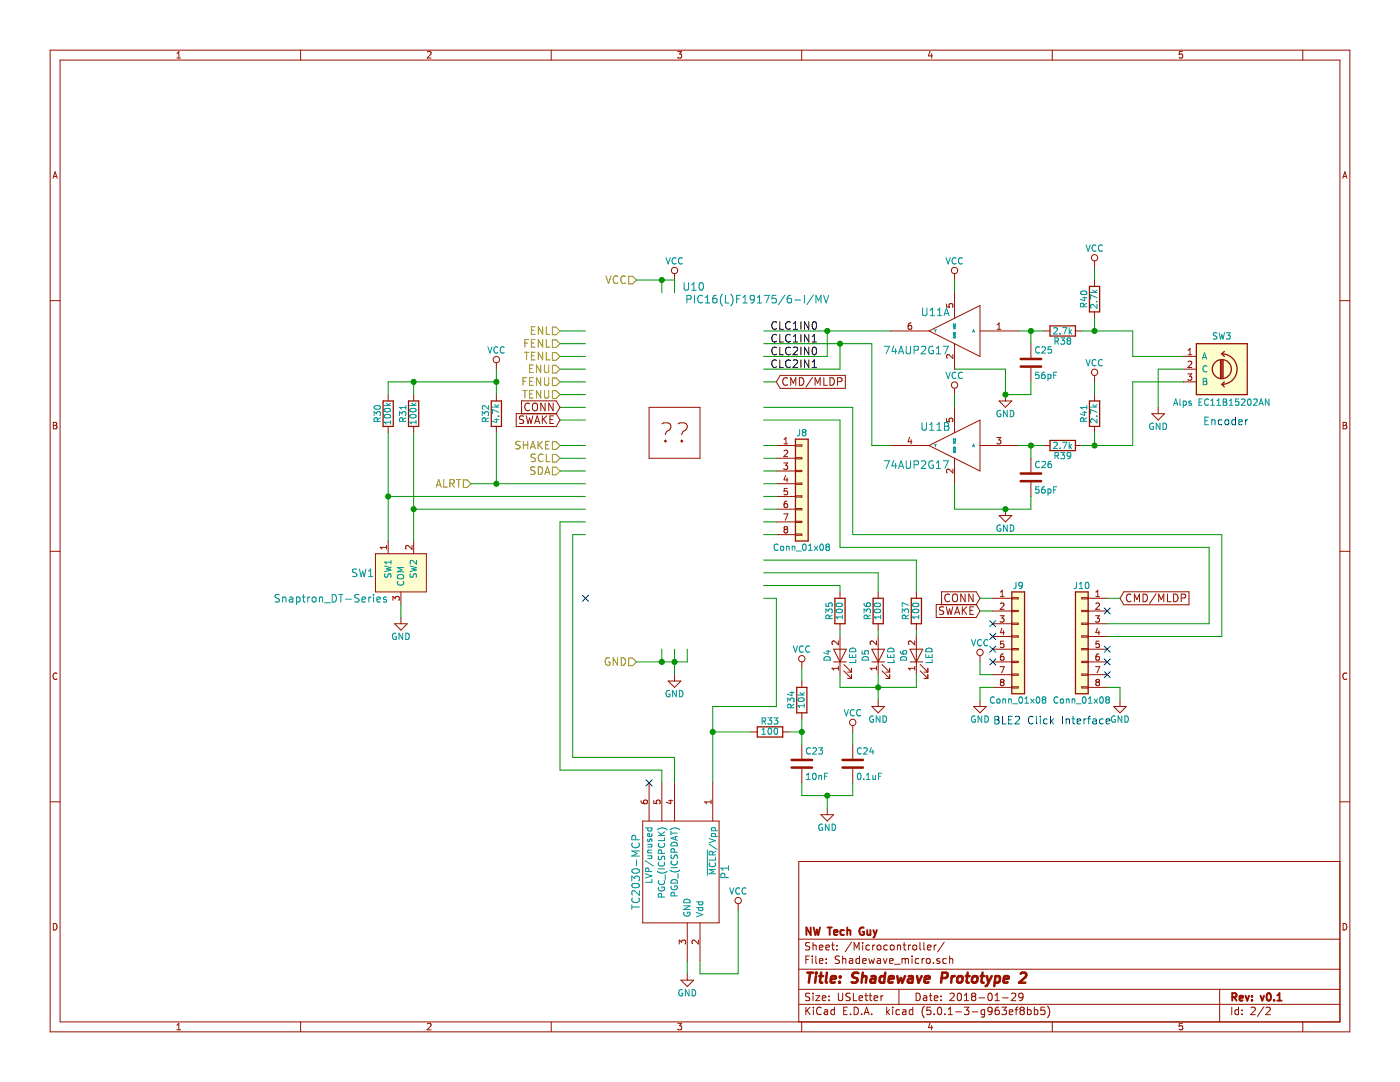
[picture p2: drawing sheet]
<svg xmlns="http://www.w3.org/2000/svg" width="279mm" height="216mm" viewBox="0 0 279 216" stroke-linecap="round" stroke-linejoin="round" font-family="sans-serif">
<g fill="none" stroke="#969400" stroke-width=".2">
<path d="M120.9 55l.5 1.6 .5-1.6M123.3 55.2a.73 .73 0 0 0-1 .5 .73 .73 0 0 0 .7 .9l.3-.2M124.8 55.2a.73 .73 0 0 0-1 .5 .73 .73 0 0 0 .8 .9l.2-.2M125.5 55.1h.7l.8 .8-.8 .7h-.7zM104.3 77.9h.9M104.4 76.1h.5M104.7 70.3h.8M104.7 68.5h.6M104.7 77.9v1.5M105.1 70.3v1.5M105.1 75.4h-.7v1.5M105.5 67.7h-.8v1.6"/>
<path d="M105.7 73.5h.5M105.7 76.1h.5M105.7 78.6h.5M106 65.9h.6M106 68.5h.6M106 71h.6M106.4 72.8h-.7v1.5h.7M106.4 75.4h-.7v1.5h.7M106.4 77.9h-.7v1.5h.7M106.8 65.2h-.8v1.5h.8M106.8 67.7h-.8v1.6h.8M106.8 70.3h-.8v1.5h.8"/>
<path d="M107.9 72.8v1.5l-.8-1.5v1.5M107.9 75.4v1.5l-.8-1.5v1.5M107.9 77.9v1.5l-.8-1.5v1.5M108.3 65.2v1.5l-.9-1.5v1.5M108.3 67.7v1.6l-.9-1.6v1.6M108.3 70.3v1.5l-.9-1.5v1.5M108.7 72.8v1.2l.2 .3h.5l.1-.3v-1.2M108.7 75.4v1.2l.2 .3 .5-.1 .1-.2v-1.2M108.7 77.9v1.2l.2 .3 .5-.1 .1-.2v-1.2M109 65.2v1.5h.8M109 67.7v1.6h.8M109 70.3v1.5h.8"/>
<path d="M110.2 65.3h.8l.8 .7-.8 .8h-.8zM110.2 70.4h.8l.8 .7-.8 .8h-.8zM110.2 67.8h.8l.8 .8-.8 .7h-.8zM110.2 72.9h.8l.8 .8-.8 .7h-.8zM110.2 75.4h.8l.8 .8-.8 .8h-.8zM110.2 78h.8l.8 .7-.8 .8h-.8zM87 97.2l.6-1.5 .5 1.5M87.2 96.8h.7M88.6 95.7v1.5h.7M89.8 96.5l.7-.1 .1-.6-.8-.1v1.5M90.1 96.5l.6 .7M91.1 95.7h.9"/>
<path d="M91.5 95.7v1.5M92.5 95.8h.7l.8 .7-.8 .8h-.7zM103.8 88.1h-.6l-.3 .2 .1 .3 .7 .4v.4a.62 .62 0 0 1-.8 .1M104.4 88.1v1.5M104.4 88.8h.9M105.3 88.1v1.5M105.8 89.6l.5-1.5 .6 1.5M106 89.2h.7M106.8 93.2l-.6-.1-.3 .3 .1 .3 .7 .4v.4a.62 .62 0 0 1-.8 .1M106.9 90.7l-.6-.1-.3 .3v.3l.8 .3v.5a.62 .62 0 0 1-.8 0M107.4 88.1v1.5M107.4 93.1a.77 .77 0 0 1 .9 .8 .77 .77 0 0 1-.9 .8z"/>
<path d="M107.6 88.7l.6 .9M108.2 88.1l-.8 .8M108.4 90.7a.7 .7 0 0 0-1 .6 .7 .7 0 0 0 .9 .7h.1M108.7 94.7l.5-1.6 .6 1.6M108.9 88.8h.5M108.9 94.2h.7M109 90.6v1.5h.8M109.6 88.1h-.7v1.5h.7M110.2 88.1h.8l.8 .8-.8 .8h-.8zM110.2 90.7h.8l.8 .7-.8 .8h-.8zM110.2 93.2h.8l.8 .8-.8 .7h-.8zM121.6 131.3a.71 .71 0 0 0-.8 .7 .71 .71 0 0 0 .8 .7l.1-.6h-.3"/>
<path d="M123.2 131.2v1.6l-.8-1.6v1.6M124 131.2a.77 .77 0 0 1 .9 .8 .77 .77 0 0 1-.9 .8zM125.5 131.3h.7l.8 .8-.8 .7h-.7z"/>
</g>
<g fill="none" stroke="#981200" stroke-width=".2">
<path d="M10 10h259.4v195.9h-259.4zM12 12h255.4v191.9h-255.4zM35.3 11.6h.7M35.3 10.6l.4-.3v1.3M60 10v2M85.3 10.4l.5-.1 .2 .3-.8 1h.8M110 10v2M135.3 10.3h.7l-.4 .5 .4 .1v.6l-.2 .1-.5-.1M160 10v2M185.6 10.2l-.3 1h.8M185.9 10.7v.9M210 10v2"/>
<path d="M236 10.3h-.6l-.1 .6 .2-.1h.4l.1 .7-.2 .1-.5-.1M260 10v2M10.6 35.6l.4-1.3 .4 1.3M10.7 35.2h.6M268 35.6l.4-1.3 .4 1.3M268.1 35.2h.6M10 60h2M134.6 54.6v1.3M190.5 54.6v1.3M190.5 58.4v5.1M218.4 52.1v1.2M218.4 55.9v1.2"/>
<path d="M267.4 60h2M77.5 78.7v1.3M82.5 78.7v1.3M99.1 72.4v1.3M99.1 78.7v1.3M104.1 80h6.9l.8 1.3-.8 1.3h-6.9zM155.7 74.9h13v2.6h-13l-.8-1.3zM157.1 75.5a.73 .73 0 0 0-.9 .5 .73 .73 0 0 0 .7 .9l.2-.2M157.8 76.9v-1.5l.5 1.1 .5-1.1v1.5M159.5 75.4a.77 .77 0 0 1 .9 .7 .77 .77 0 0 1-.9 .8zM162.2 75.3l-1.3 1.9M162.7 76.9v-1.5l.5 1.1 .5-1.1v1.5"/>
<path d="M164.4 75.4v1.5h.7M165.6 75.4a.77 .77 0 0 1 .9 .7 .77 .77 0 0 1-.9 .8zM167.2 76.1h.7l.1-.2v-.4l-.8-.1v1.5M177.8 66h7.6M181.8 64.4h-.2a.79 .79 0 0 0-.1 1.3h.3l.2-.5-.3-.3h-.2l-.3 .3M185.4 66l10.2-5v10.1zM188.9 60.7v.5l.6 .1-.1-.5 .2-.2h.3l.3 .2-.2 .5M190.2 70.7v.8l-.9-.8-.4 .3 .1 .5M190.5 68.6v5.1M190.5 77.5v1.2M195.6 66h7.6M199 65.7h.7"/>
<path d="M199 64.8l.4-.4v1.3M200.7 78.7v1.3M205.7 68.6v2.8M205.7 73.4v2.8M208.3 66h1.2M214.6 66h1.3M218.4 62.2v1.3M218.4 74.9v1.3M218.4 78.7v1.3M236.2 71.1h2.6M236.2 73.7h2.6M236.2 76.2h2.6"/>
<path d="M237.1 74.6h.7l-.4 .5 .4 .1v.4l-.2 .3-.5-.2M237.1 70.8h.7M237.1 69.9l.4-.4v1.3M237.1 72.2l.5-.1 .2 .3-.7 .9h.7M10.6 84.3h.5l.2 .2-.2 .4 .3 .2-.2 .5h-.6zM10.6 84.9h.5M77.5 85.1v1.3M82.5 85.1v1.3M99.1 85.1v1.3M103 82.5h8l.8 1.3-.8 1.3h-8zM104.5 83.1l-.6-.1-.2 .1v.5l.7 .2 .1 .4-.3 .3-.5-.1M105 83l.4 1.5 .3-1.1 .3 1.1 .3-1.5"/>
<path d="M105.7 80.6a.7 .7 0 0 0-1 .6 .7 .7 0 0 0 .9 .7l.1-.1M106.3 80.6a.51 .51 0 0 1 .6-.2 .51 .51 0 0 1 .4 .5v.6a.51 .51 0 0 1-.5 .5 .51 .51 0 0 1-.6-.5zM106.7 84.5l.5-1.5 .5 1.5M106.8 84.1h.8M108.2 83v1.5M108.4 83.6l.7 .9M108.8 80.4v1.6l-.9-1.6v1.6M109.1 83l-.9 .8M109.8 83.7h.5M110.4 80.4v1.6l-.9-1.6v1.6M110.5 83h-.7v1.5h.7M129.5 81.3h10.2v10.1h-10.2z"/>
<path d="M132.1 84.6l.3-.2h.9a.86 .86 0 0 1 .6 .9 .86 .86 0 0 1-.8 .7l-.3 .7M132.8 87.8l.2 .2-.2 .2M132.8 87.8l-.2 .2 .2 .2M132.8 87.8v.4M135.3 84.6l.4-.2h.9a.85 .85 0 0 1 .6 .9 .85 .85 0 0 1-.8 .7l-.3 .7M136.1 87.8v.4M136.1 87.8l-.2 .2 .2 .2M136.1 87.8l.1 .2-.1 .2M154.9 88.9h3.8M154.9 91.4h3.8M154.9 94h3.8M154.9 96.5h3.8"/>
<path d="M154.9 99.1h3.8M156.4 92.4h.8l-.4 .5 .3 .1 .1 .4-.3 .2-.5-.1M156.5 88.6h.7M156.5 87.7l.3-.4v1.3M156.5 90l.4-.2 .3 .4-.8 .9h.8M156.8 94.9l-.3 .9h.8M157.1 100h-.3a.79 .79 0 0 0-.1 1.3l.4-.1 .1-.5-.3-.2h-.2l-.2 .2M157.1 95.4v.8M157.1 97.5h-.6v.6l.4-.2 .3 .3v.3l-.3 .2-.4-.1M158.7 88.8h1.3v.2h-1.3zM158.7 91.3h1.3v.3h-1.3zM158.7 93.9h1.3v.2h-1.3z"/>
<path d="M158.7 96.4h1.3v.2h-1.3zM158.7 98.9h1.3v.3h-1.3zM177.8 88.9h7.6M181.5 87.2l-.3 .9h.8M181.8 87.7v.9M185.4 88.9l10.2-5.1v10.2zM188.9 83.5v.6l.6 .1-.1-.5 .2-.3h.3l.3 .3-.2 .5M190.2 93.6v.8l-.9-.8-.4 .3 .1 .4M190.5 81.3v5.1M190.5 91.4v5.1M195.6 88.9h7.6M199 87.3h.7l-.4 .5 .4 .1v.4l-.2 .3-.5-.2"/>
<path d="M199.4 80h2.5l-1.2 1.3zM205.7 91.4v2.8M205.7 96.3v2.8M208.3 88.9h1.2M214.6 88.9h1.3M218.4 85.1v1.3M229.9 82.5h2.5l-1.3 1.3zM231.1 81.3v1.2M268 84.3h.5l.2 .2-.2 .4 .3 .2-.2 .5h-.6zM268 84.9h.5M10 110h2M74.9 110.5h10.2v7.6h-10.2z"/>
<path d="M77.1 108.8v.8M77.1 109.2h-1.2l.3 .4M77.5 107.9v2.6M78.4 119.8v-.8l.5 .4 .1-.3 .5-.1 .2 .3-.1 .5M80 118.1v2.5M82.2 108.8v.8l-.9-.8-.4 .3 .2 .5M82.5 107.9v2.6M154.9 101.6h3.8M154.9 104.1h3.8M154.9 106.7h3.8M156.4 102.5h.9l-.6 1.3M156.7 105.6l-.2-.2 .2-.3h.2l.3 .2-.3 .3"/>
<path d="M156.7 105.6l-.2 .3v.2l.2 .2h.4l.1-.2v-.2l-.3-.3M156.7 105.6h.2M158.7 101.5h1.3v.2h-1.3zM158.7 104h1.3v.3h-1.3zM158.7 106.6h1.3v.2h-1.3zM167.6 118.1v1.3M175.3 118.1v1.3M182.9 118.1v1.3M187.9 118.1h6.9l.8 1.3-.8 1.3h-6.9zM189.5 118.7a.7 .7 0 0 0-1 .6 .7 .7 0 0 0 .9 .7l.1-.1M190.1 118.7a.51 .51 0 0 1 .6-.2 .51 .51 0 0 1 .4 .5v.6a.51 .51 0 0 1-.5 .5 .51 .51 0 0 1-.5-.5zM192.6 118.5v1.6l-.9-1.6v1.6"/>
<path d="M194.2 118.5v1.6l-.9-1.6v1.6M198.1 119.4h3.8M199.4 102.9h2.5l-1.2 1.2zM199.6 119h.8M199.6 118.1l.4-.3v1.2M200.7 101.6v1.3M201.9 119.3h1.3v.2h-1.3zM215.9 119.3h1.3v.2h-1.3zM217.2 119.4h3.8M218.7 119h.7M218.7 118.1l.4-.3v1.2M224.3 118.1h13v2.6h-13l-.8-1.3z"/>
<path d="M225.7 118.7a.73 .73 0 0 0-1 .5 .73 .73 0 0 0 .8 .9l.2-.2M228.1 118.5a.77 .77 0 0 1 .9 .8 .77 .77 0 0 1-.9 .8zM230.7 118.5l-1.3 1.9M233 118.5v1.6h.7M234.2 118.5a.77 .77 0 0 1 .9 .8 .77 .77 0 0 1-.9 .8zM235.7 119.3h.8l.1-.3v-.3l-.9-.2v1.6M267.4 110h2M11.4 134.4a.62 .62 0 0 0-.9 .4 .62 .62 0 0 0 .7 .8l.2-.1M78.7 124.5h2.6l-1.3 1.2zM80 123.2v1.3M133.3 135.9h2.6l-1.3 1.3zM134.6 134.6v1.3"/>
<path d="M160 132.1v1.2M160 135.9v1.3M166.4 129.5h2.5l-1.3 2.6zM166.4 132.1h2.5M167.3 127.9v.8l-.9-.8-.4 .2 .2 .5M167.3 133v.7M167.3 133.3h-1.3l.4 .4M167.6 124.5v1.2M167.6 127v7.6M168.4 133.9l1.5 1.5M168.4 132.6l1.5 1.5M169.2 135.4h.7"/>
<path d="M169.2 134.1h.7M169.9 133.3v.8M169.9 134.6v.8M174 129.5h2.5l-1.2 2.6zM174 132.1h2.5M174.9 133.3h-1.2l.3 .4M174.9 127.9v.8l-.9-.8-.3 .2 .1 .5M174.9 133v.7M175.3 124.5v1.2M175.3 127v7.6M175.3 139.7v1.3M176 133.9l1.5 1.5"/>
<path d="M176 132.6l1.5 1.5M176.8 135.4h.7M176.8 134.1h.7M177.5 133.3v.8M177.5 134.6v.8M181.6 129.5h2.5l-1.2 2.6zM181.6 132.1h2.5M182.5 127.9v.8l-.9-.8-.3 .2 .1 .5M182.5 133.3h-1.2l.3 .4M182.5 133v.7M182.9 124.5v1.2M182.9 127v7.6"/>
<path d="M183.6 133.9l1.6 1.5M183.6 132.6l1.6 1.5M184.4 135.4h.8M184.4 134.1h.8M185.2 133.3v.8M185.2 134.6v.8M186.8 120.6h8l.8 1.3-.8 1.3h-8zM188.3 121.2l-.5-.1-.3 .1v.5l.7 .2 .1 .4-.3 .3-.5-.1M188.8 121.1l.4 1.5 .3-1.1 .3 1.1 .3-1.5M190.5 122.6l.5-1.5 .5 1.5M190.7 122.2h.7M192 121.1v1.5"/>
<path d="M192.3 121.7l.6 .9M192.9 121.1l-.9 .8M193.6 121.8h.5M194.3 121.1h-.7v1.5h.7M195.6 130.8v1.3M195.6 139.7v1.3M198.1 124.5h3.8M198.1 121.9h3.8M198.1 127h3.8M198.1 129.5h3.8M198.1 132.1h3.8M198.1 134.6h3.8"/>
<path d="M198.1 137.2h3.8M199.6 122.9h.8l-.5 .4 .4 .2 .1 .4-.3 .2-.5-.1M199.6 133h.8l-.5 1.3M199.6 120.4l.5-.1 .3 .4-.8 .9h.8M199.9 136.1l-.3-.2 .3-.3h.2l.3 .2-.3 .3M199.9 136.1l-.3 .2v.3l.3 .2h.4l.1-.2v-.3l-.3-.2M199.9 136.1h.2M199.9 125.3l-.3 .9h.8M200.3 130.5h-.3a.79 .79 0 0 0-.1 1.2h.4l.1-.5-.3-.2h-.2l-.3 .2M200.3 125.8v.9M200.3 127.9h-.6l-.1 .6 .5-.1 .3 .3v.3l-.3 .2-.5-.1M201.9 121.8h1.3v.2h-1.3z"/>
<path d="M201.9 124.3h1.3v.3h-1.3zM201.9 126.9h1.3v.2h-1.3zM201.9 129.4h1.3v.3h-1.3zM201.9 132h1.3v.2h-1.3zM201.9 134.5h1.3v.2h-1.3zM201.9 137h1.3v.3h-1.3zM215.9 137h1.3v.3h-1.3zM215.9 134.5h1.3v.2h-1.3zM215.9 132h1.3v.2h-1.3zM215.9 129.4h1.3v.3h-1.3zM215.9 126.9h1.3v.2h-1.3zM215.9 124.3h1.3v.3h-1.3z"/>
<path d="M215.9 121.8h1.3v.2h-1.3zM217.2 124.5h3.8M217.2 121.9h3.8M217.2 127h3.8M217.2 129.5h3.8M217.2 132.1h3.8M217.2 134.6h3.8M217.2 137.2h3.8M218.6 122.9h.8l-.4 .4 .4 .2v.4l-.2 .2-.6-.1M218.6 133h.9l-.6 1.3M218.7 120.4l.5-.1 .2 .4-.8 .9h.8M218.9 136.1l-.2-.2 .2-.3h.3l.2 .2-.2 .3"/>
<path d="M218.9 136.1h.3M218.9 136.1l-.2 .2v.3l.2 .2h.4l.1-.2v-.3l-.2-.2M219 125.3l-.3 .9h.8M219.3 130.5h-.2a.79 .79 0 0 0-.2 1.2h.4l.1-.5-.2-.2h-.3l-.2 .2M219.3 125.8v.9M219.4 127.9h-.6l-.1 .6 .5-.1 .2 .3v.3l-.2 .2-.5-.1M223.5 139.7v1.3M226.4 120.1v-1.6l.5 1.1 .5-1.1v1.6M231.2 120.1v-1.6l.5 1.1 .6-1.1v1.6M268.8 134.4a.62 .62 0 0 0-.9 .4 .62 .62 0 0 0 .7 .8l.2-.1M10 160h2M127.9 159.8l.2 .4 .4 .2 .7-.2v-.4l-.2-.2-.5 .2-.1 .3 .3 .3"/>
<path d="M129.5 156.2v7.6M130.5 159.7v.6l.6 .1-.1-.5 .2-.3h.3l.2 .3-.1 .5M132.1 156.2v7.6M133.5 159.8h.8M133.9 159.6v.8l-.9-.3M134.6 156.2v7.6M141.9 159.6v.8M142.2 156.2v7.6M149.9 146h1.2M156.2 146h1.3M160 142.2v1.3M160 148.6v2.8"/>
<path d="M160 153.4v2.8M170.2 144.8v1.2M170.2 148.6v2.8M170.2 153.4v2.8M174 141h2.5l-1.2 1.2zM194.3 141h2.5l-1.2 1.2zM222.2 141h2.6l-1.3 1.2zM267.4 160h2M128.3 163.8h15.2v20.3h-15.2zM141.9 160h-1.3l.4 .4M163.8 162.6h2.6l-1.3 1.2zM165.1 161.3v1.3"/>
<path d="M267.4 171.9h-108v32M10.6 184.3a.65 .65 0 0 1 .8 .6 .65 .65 0 0 1-.8 .7zM135.6 188.4v-.8l.4 .4 .2-.3 .4-.1 .2 .2-.1 .6M135.9 195.6h2.5l-1.2 1.2zM137.2 184.1v7.7M137.2 194.3v1.3M139.4 187.6v.8l-.9-.8-.4 .2 .1 .5M139.7 184.1v7.7M147.3 180.3v1.3M159.4 197.4h108M159.4 193.4h108M159.4 187.4h108"/>
<path d="M160.8 191.5h.5M161.5 190.8h-.7v1.5M161.6 198.2h-.6l-.2 .3 .1 .3 .6 .3v.4l-.2 .2-.5-.1M161.6 188.1h-.6l-.2 .2 .1 .4 .6 .3v.4l-.2 .2-.5-.1M162.1 190.8v.1M162.1 191.3v1M162.3 188.1v1.5M162.3 198.2v.1M162.3 198.7v1M162.3 188.7l.2-.1h.3l.1 1M162.8 198.7h.8l-.8 1h.8M162.8 190.8v1.2l.2 .3"/>
<path d="M163.5 191.8l.7-.2v-.3h-.4l-.3 .2 .1 .7h.6M163.5 189.1l.7-.2v-.3h-.4l-.3 .2 .1 .7h.6M164.1 199.2l.7-.2-.1-.2-.4-.1-.2 .2 .1 .7h.5M164.8 189.1l.7-.2v-.3h-.5l-.2 .2 .1 .7h.6M164.9 192.1v.2M164.9 191.3v.2M165.5 198.8v.1M165.5 199.5v.2M166 188.6h.5M166.2 188.1v1.3l.3 .2M167 189.4v.2M167 188.6v.2"/>
<path d="M167.3 198.2v1.2l.3 .3h.3l.3-.3v-1.2M167.5 190.8h-.5l-.3 .2 .1 .3 .7 .4v.4l-.3 .2-.5-.1M168.2 190.8v1.5M168.2 191.4l.2-.1h.3l.1 1M169.5 191.3h.6l.1 1M169.7 198.2h-.6l-.3 .3 .1 .3 .7 .3v.4l-.2 .2-.6-.1M170 188l-1.3 1.9M170.2 191.6l-.5 .1-.2 .2 .2 .4 .5-.1M170.3 198.2v1.5h.7M170.5 189.6v-1.5l.5 1 .4-1v1.5M171.4 199.2l.8-.2-.1-.2-.4-.1-.3 .2 .1 .7h.6M171.5 191.3h-.4l-.3 .2 .1 .6 .2 .2 .4-.1"/>
<path d="M171.5 190.8v1.5M172.2 188.1v.1M172.2 188.6v1M172.2 191.8l.7-.2-.1-.3h-.4l-.2 .2v.7h.6M172.6 198.7h.6M172.8 198.2v1.3l.4 .2M173.4 191.3l.3 1 .3-.8 .2 .8 .3-1M173.5 198.7h.5M173.5 188.6h-.4l-.3 .2 .1 .6 .2 .2 .4-.1M173.7 198.2v1.3l.3 .2M174.2 188.6v1M174.4 199.2l.8-.2-.1-.2-.4-.1-.3 .2 .1 .7h.6"/>
<path d="M174.6 188.6l-.4 .2M175.1 188.7l.2-.1 .4 .1v.7l-.2 .2-.4-.2zM175.1 191.3h.6v1M175.7 191.6l-.5 .1-.2 .2 .2 .4 .5-.1M175.8 198.7v1M176.2 198.7l-.4 .3M176.3 191.3l.4 1 .3-1M177.1 188.6h-.4l-.3 .2 .1 .6 .2 .2 .4-.1M177.5 191.8l.7-.2v-.3h-.5l-.2 .2 .1 .7h.6M177.7 188.7l.3-.1 .4 .1v.7l-.2 .2-.5-.2zM178.5 192.4h1.2M179.1 188.7l.2-.1h.4v1"/>
<path d="M179.1 188.6v1M179.4 197.4v3M180 191.4l.1-.1a.37 .37 0 0 1 .6 .2M180 191.3v1M180.2 188.6h.6M180.4 188.1v1.3l.4 .2M180.7 191.5v-.2a.37 .37 0 0 1 .6 .2v.8M180.7 191.5v.8M181.3 188.6v1M181.7 188.6l-.4 .2M182 190.8v.1M182 191.3v1"/>
<path d="M182.2 188.7l.2-.1 .5 .1v.7l-.2 .2-.5-.2zM182.8 198.2a.75 .75 0 0 1 .9 .7 .75 .75 0 0 1-.9 .8zM183.4 191.3h-.4l-.3 .2v.6l.3 .2 .4-.1M183.6 188.1v1.3l.2 .2M184 191.3v1M184.3 198.8h.6l.1 .9M184.4 188.1v1.3l.2 .2M184.5 191.3h-.4l-.1 .2M184.9 191.4l.3-.1 .4 .1v.6l-.1 .2-.3 .1-.3-.2zM185 199l-.5 .1-.2 .2 .2 .4 .5-.1M185.1 189.1l.7-.2-.1-.3h-.4l-.2 .2 .1 .7h.5M185.5 198.7h.5"/>
<path d="M185.7 198.2v1.3l.3 .2M186.3 192.1v.2M186.4 188.6v1M186.5 199.2l.7-.2-.1-.2-.4-.1-.2 .2v.7h.6M186.9 188.6l-.5 .2M187.5 191.3h-.4l-.2 .2 .1 .2 .5 .1v.4h-.6M187.8 199.5v.2M187.8 198.8v.1M188.4 188l-1.3 1.9M188.9 191.3h-.5l-.2 .2v.6l.2 .2 .5-.1M189.5 191.4l.2-.1h.4v1M189.5 190.8v1.5"/>
<path d="M189.6 198.3l.6-.1 .2 .4-.9 1.1h.9M191.2 198.3l.3-.1a.94 .94 0 0 1 0 1.5l-.4-.3zM192.5 199.7h.8M192.5 198.6l.4-.4v1.5M194.2 198.8l-.3-.3 .3-.3h.3l.2 .3-.2 .3M194.2 198.8l-.3 .3 .1 .4 .2 .2h.3l.2-.3v-.3l-.2-.3M194.2 198.8h.3M195.4 199.1h1.1M197.3 198.3l.2-.1a.8 .8 0 0 1 .5 .7 .8 .8 0 0 1-.5 .8l-.2-.2-.1-.4zM198.6 199.7h.8M198.6 198.6l.4-.4v1.5M200.1 199.1h1.1"/>
<path d="M201.9 198.3l.5-.1 .3 .1v.3l-.9 1.1h.9M204.2 198.8l-.3 .3h-.3l-.3-.3 .2-.6h.4l.2 .1a1.13 1.13 0 0 1-.2 1.3l-.4 .1M243.4 197.4v6.5M268 184.3a.65 .65 0 0 1 .8 .6 .65 .65 0 0 1-.8 .7zM35.3 204.5l.4-.3v1.3M35.3 205.5h.7M60 203.9v2M85.3 204.3l.5-.1 .2 .3-.8 1h.8M110 203.9v2M135.3 204.2h.7l-.4 .5 .4 .1v.6l-.2 .1-.5-.1M159.4 200.4h108M160 203.9v2"/>
<path d="M160.8 201v1.5M161 201.6l.7 .9M161.7 201l-.9 .8M162.3 201v.1M162.3 201.5v1M163.9 201.1a.59 .59 0 0 0-.8 0 .59 .59 0 0 0-.1 .7 .56 .56 0 0 0 .3 .6 .56 .56 0 0 0 .6-.1M164.5 201.5h.6l.1 1M165.2 201.8l-.5 .1-.2 .2 .2 .4 .5-.1M166.5 201v1.5M166.5 201.5h-.4l-.3 .3 .1 .5 .2 .2 .4-.1M168.4 201.7h.5M169.1 201h-.7v1.5h.7"/>
<path d="M169.7 202.3v.2M170.5 201a.76 .76 0 0 1 .8 .7 .76 .76 0 0 1-.8 .8zM172 202.3v.2M172.5 202.5l.4-1.5 .6 1.5M172.6 202h.7M174 202.3v.2M177 201v1.5M177.1 201.9l.4 .6M177.5 201.5l-.5 .5M178.2 201v.1M178.2 201.5v1M179.5 201.5h-.4l-.3 .3 .1 .5 .2 .2 .4-.1"/>
<path d="M180.2 201.5h.5l.1 1M180.8 201.8l-.5 .1-.2 .2 .2 .4 .5-.1M182.2 201.5h-.5l-.2 .3v.5l.2 .2 .5-.1M182.2 201v1.5M184.5 200.8a1.71 1.71 0 0 0 0 2.2M185.6 204.1l-.3 1h.8M185.7 201h-.7l-.1 .7 .3-.2 .4 .1 .2 .2-.1 .5-.2 .2-.6-.2M185.9 204.6v.9M186.4 202.3v.2M187.2 201.1l.3-.1a.86 .86 0 0 1 .1 1.5 .79 .79 0 0 1-.4-1.4zM188.6 202.3v.2M189.2 202.5h.9"/>
<path d="M189.2 201.4l.5-.4v1.5M190.7 201.9h1.2M192.4 201h1l-.5 .5 .4 .2v.6l-.2 .2-.7-.2M194 201.9h1.1M196.5 201.5h-.4l-.3 .3 .1 .5 .2 .2 .4-.1M196.5 201.5l-.1 1.3-.2 .2-.3-.1M198 201.6l-.3 .3-.4-.1-.1-.2v-.5l.5-.1 .3 .2-.1 .9-.2 .3-.4 .1M199.3 201h-.4a1.16 1.16 0 0 0-.2 1.4l.4 .1 .3-.2v-.5l-.3-.3-.4 .1-.1 .2M199.9 201h1l-.5 .5 .4 .2v.6l-.2 .2-.7-.2M201.4 202l.7-.2v-.3h-.4l-.3 .2 .1 .7h.6M202.6 201.5h.5M203.1 201h-.3v.2v1.3"/>
<path d="M203.9 201.6l-.3 .3v.4l.3 .2h.2l.3-.3v-.3l-.3-.3M203.9 201.6l-.3-.3 .3-.3h.4l.1 .2-.3 .4M203.9 201.6h.2M205.1 201.5h.4l.3 .3-.1 .5-.2 .2-.4-.1M205.1 201v1.5M206.4 201.5h.5l.2 .3v.5l-.2 .2-.5-.1M206.4 201v1.5M208.5 201h-.7l-.1 .7 .2-.2 .5 .1 .2 .2-.1 .5-.2 .2-.6-.2M209.1 200.8a1.71 1.71 0 0 1 0 2.2M210 203.9v2M236 204.2h-.6l-.1 .6 .2-.1h.4l.1 .7-.2 .1-.5-.1M245.8 201v1.5"/>
<path d="M247.2 201.5h-.5l-.2 .3 .1 .6h.6M247.2 201v1.5M247.9 202.3v.2M247.9 201.5v.2M249.7 201.1l.5-.1 .3 .4-.9 1.1h.9M252.2 200.9l-1.2 1.9M252.7 201.1l.5-.1 .3 .4-.9 1.1h.9M260 203.9v2"/>
<circle cx="134.6" cy="54" r=".64"/>
<circle cx="190.5" cy="54" r=".64"/>
<circle cx="218.4" cy="51.4" r=".64"/>
<circle cx="99.1" cy="71.8" r=".64"/>
<circle cx="190.5" cy="76.8" r=".64"/>
<circle cx="218.4" cy="74.3" r=".64"/>
<circle cx="160" cy="131.4" r=".64"/>
<circle cx="195.6" cy="130.2" r=".64"/>
<circle cx="170.2" cy="144.1" r=".64"/>
<circle cx="147.3" cy="179.7" r=".64"/>
</g>
<g fill="none" stroke="#009596" stroke-width=".2">
<path d="M132.9 51.4l.4 1.3 .5-1.3M134.9 51.5a.56 .56 0 0 0-.8 .5 .56 .56 0 0 0 .8 .6M136.2 51.5a.56 .56 0 0 0-.8 .5 .56 .56 0 0 0 .8 .6M136.5 56.4v1.2l.3 .3 .5-.1 .1-.2v-1.2M137.1 59.7l.7-.1 .1-.2v-.3l-.8-.2v1.6M138 57.9h.9M138 56.8l.5-.4v1.5M138.6 58.9v1.6M139.6 56.5l.3-.1a.81 .81 0 0 1 .5 .7 .81 .81 0 0 1-.5 .8l-.3-.1-.1-.5zM140.2 59.1a.7 .7 0 0 0-1 .6 .7 .7 0 0 0 .9 .7l.1-.1M140.8 59.4l.4-.5v1.6M143 58.9l-.5 .1-.2 .3a1.02 1.02 0 0 0 .1 1.1h.6l.1-.6-.3-.3-.4 .1-.2 .2"/>
<path d="M144.2 58.7a1.78 1.78 0 0 0 0 2.3M144.8 58.9v1.6h.7M145.8 58.7a1.7 1.7 0 0 1 0 2.3M147 59.6h.5M147.8 58.9h-.8v1.6M148.3 59.4l.4-.5v1.6M150.6 59.6l-.3 .3h-.3l-.3-.3 .2-.6 .4-.1 .2 .2a1.06 1.06 0 0 1-.4 1.4h-.2M151.2 59.4l.4-.5v1.6M152.5 58.9h1l-.6 1.6M154.9 58.9h-.8v.7l.2-.1 .5 .1 .1 .2v.5l-.3 .2-.5-.2M156.7 58.9l-1.3 1.9M157.8 58.9l-.4 .1a.98 .98 0 0 0 0 1.5l.5-.2 .1-.5-.3-.3-.4 .1-.2 .2"/>
<path d="M158.6 59.9h1.2M160.5 58.9v1.6M162.3 58.9l-1.3 1.9M164.4 58.9l.5 1.6 .5-1.6M188.8 51.4l.4 1.3 .4-1.3M190.8 51.5a.56 .56 0 0 0-.8 .5 .56 .56 0 0 0 .8 .6M192 51.5a.56 .56 0 0 0-.7 .5 .56 .56 0 0 0 .7 .6M215.7 58.2a.61 .61 0 0 1 .8-.2 .61 .61 0 0 1 .3 .6 .76 .76 0 0 1-1.2-.2zM216.1 59.4h.8M216.5 59.2v.8l-.9-.3M216.7 48.9l.5 1.2 .4-1.2M217.7 58.4h1.2"/>
<path d="M218.1 57.9l.5 .5M218.7 49a.56 .56 0 0 0-.8 .5 .56 .56 0 0 0 .8 .5M218.9 59.4l-1.2-.5v.8M218.9 57.9l-.5 .4M220 49a.56 .56 0 0 0-.8 .5 .56 .56 0 0 0 .8 .5M97.4 69.2l.4 1.3 .4-1.3M99.3 69.3a.56 .56 0 0 0-.8 .5 .56 .56 0 0 0 .8 .5M100.6 69.3a.56 .56 0 0 0-.8 .5 .56 .56 0 0 0 .8 .5M140.8 60.5h.9M148.3 60.5h.8M151.2 60.5h.8M162.8 60.5v-1.6l.5 1.1 .6-1.1v1.6"/>
<path d="M176.5 69.1h1l-.7 1.5M178.4 69l-.4 1.1h.9M178.7 69.6v1M179.3 70.6l.5-1.5 .5 1.5M179.5 70.2h.7M180.8 69.1v1.2l.3 .3 .5-.1 .1-.2v-1.2M182.4 69.9l.8-.1 .1-.2-.1-.4-.8-.1v1.5M183.9 69.2l.6-.1 .2 .1 .1 .3-1 1.1h1M184.1 61.5v1.2l.3 .3 .4-.1 .2-.2v-1.2M185.6 63h.9M185.6 61.9l.5-.4v1.5M186.2 69.2a.71 .71 0 0 0-.9 .6 .71 .71 0 0 0 .9 .7l.1-.5h-.3"/>
<path d="M186.5 65.8l.2 .2M186.7 66v.3M186.8 65.8l-.1 .2M186.9 70.6h.8M186.9 69.5l.4-.4v1.5M187.1 63h.9M187.1 61.9l.4-.4v1.5M188.2 69.1h1.1l-.7 1.5M188.4 63l.5-1.5 .5 1.5M188.5 62.6h.8M188.8 74.3l.4 1.2 .4-1.2M190.3 66.8h.4l-.4 .2h.4"/>
<path d="M190.3 65.4l.4 .1-.4 .2M190.3 67.2v.2h.3M190.3 64.6l.1 .3 .3-.1-.1-.2M190.3 65l.1 .3 .3-.1-.1-.2M190.3 66.4h.3l.1 .2h-.4zM190.6 67.4h.1M190.6 67.2h.1M190.6 67.2l-.1 .1M190.7 67.2l-.1 .2M190.8 74.4a.56 .56 0 0 0-.8 .5 .56 .56 0 0 0 .8 .5M192 74.4a.56 .56 0 0 0-.7 .5 .56 .56 0 0 0 .7 .5M194.1 66.3l.2-.5 .2 .5"/>
<path d="M194.2 66.1h.2M207.3 74.3h-.6v.6l.2-.1 .4 .1v.5l-.2 .1-.4-.1M207.4 69.3a.56 .56 0 0 0-.8 .5 .56 .56 0 0 0 .8 .5M207.9 69.3l.5-.1 .3 .3-.8 1h.8M208.5 74.3l-.4 .1-.2 .4v.6l.6 .1 .1-.2-.1-.5h-.4l-.2 .2M209.1 74.8l.4-.1 .3 .2-.2 .6h-.5M209.1 74.7v1.3M209.8 69.2h-.6l-.1 .6 .5-.1 .3 .2v.3l-.3 .3-.5-.2M210.3 74.9h.4M210.3 65.5l.5-.1 .2 .3-.8 .9h.8M210.5 68.1l.7-.1v-.5l-.7-.1v1.3M210.8 68.1l.5 .6"/>
<path d="M210.9 74.3h-.6v1.2M211.6 66.5v.1M211.7 67.4h.8l-.5 .5 .4 .1v.6l-.2 .1-.5-.1M212 65.4h.9l-.6 1.2M213.2 68l-.2-.3 .2-.3h.2l.3 .3-.3 .3M213.2 68l-.2 .2v.4l.2 .1 .4-.1 .1-.1v-.3l-.3-.2M213.2 68h.2M213.4 65.4v1.2M213.5 66.2l.4 .4M213.9 65.8l-.5 .5M216.3 61.2l-.1-.6h-.5l-.1 .6h1.3M216.7 71.7l.5 1.3 .4-1.3"/>
<path d="M216.9 60.5l-.6 .4M218.7 71.9a.56 .56 0 0 0-.8 .5 .56 .56 0 0 0 .8 .5M218.8 60.2h.1M218.9 60.7v.8l-.9-.8-.3 .3 .1 .5M220 71.9a.56 .56 0 0 0-.8 .5 .56 .56 0 0 0 .8 .5M235.5 79.6v1.1l.2 .2M239.9 79.6h-.6v1.3h.6M240 71.7l.4-1.3 .4 1.3M240.1 71.3h.6M240.1 75.5h.5l.2 .2-.2 .4 .3 .2-.2 .4-.6 .1zM240.1 76.1h.5M240.9 73.1a.56 .56 0 0 0-.8 .5 .56 .56 0 0 0 .8 .5"/>
<path d="M241.2 79.7a.6 .6 0 0 0-.9 .4 .6 .6 0 0 0 .6 .8l.3-.2M241.7 80l.3-.4v1.3M242.8 66.5l-.4-.1-.2 .1v.4l.5 .2 .1 .3-.2 .3-.5-.1M242.8 80l.4-.4v1.3M243.3 66.4l.3 1.3 .2-.9 .3 .9 .3-1.3M244.1 79.6h.5l.2 .3-.2 .3 .3 .2-.2 .4-.6 .1zM244.7 66.4h.8l-.4 .5 .4 .1v.5l-.2 .2-.6-.2M245.3 80l.4-.4v1.3M247.2 79.6h-.6v.6l.1-.1 .5 .1v.5l-.2 .2-.4-.2M247.8 79.7l.4-.1 .3 .4-.8 .9h.8M249.1 79.7l.2-.1a.69 .69 0 0 1 .4 .6 .69 .69 0 0 1-.4 .7l-.3-.5zM250.2 79.7l.5-.1 .2 .4-.8 .9h.8"/>
<path d="M253.3 79.6v1.3l-.8-1.3v1.3M74.7 82.9v-.8l.4 .5 .2-.4h.5l.1 .2-.1 .5M74.8 81.1a.61 .61 0 0 1 .7-.2 .61 .61 0 0 1 .4 .6 .76 .76 0 0 1-1.2-.3zM75.3 84.1v-.6l-.5-.1-.1 .7h1.2M75.9 83.4l-.6 .4M76.7 80.9h1.3M76.8 81.7a.74 .74 0 0 1 1.2 .2 .74 .74 0 0 1-1.3-.1zM76.8 82.8a.61 .61 0 0 1 .7-.2 .61 .61 0 0 1 .4 .6 .76 .76 0 0 1-1.2-.2zM77.1 80.4l.5 .5M78 84.3h-1.3l.3 .3M78 83.9v.7M78 80.4l-.5 .4"/>
<path d="M79.7 82.9v-.8l.5 .5 .1-.4h.6l.1 .2-.1 .5M80.4 84.1l-.1-.6-.4-.1-.2 .7h1.3M81 81.3h-1.3l.4 .4M81 80.9v.8M81 83.4l-.6 .4M81.8 80.9h1.2M81.8 81.7a.74 .74 0 0 1 1.2 .2 .74 .74 0 0 1-1.2-.1zM81.9 82.8a.61 .61 0 0 1 .7-.2 .61 .61 0 0 1 .4 .6 .76 .76 0 0 1-1.2-.2zM82.2 80.4l.5 .5M83 83.9v.7M83 84.3h-1.2l.3 .3M83 80.4l-.5 .4"/>
<path d="M96.2 82.9v-.8l.5 .5 .2-.4h.5l.1 .2-.1 .5M96.9 84.1v-.6l-.5-.1-.2 .7h1.3M97.5 83.4l-.6 .4M97.5 80.9v.8l-.9-.8-.4 .3 .2 .5M98.3 81.2h1.2M98.7 83.7h.8M98.7 80.7l.5 .5M99.1 83.5v.8l-.9-.3M99.4 83.1h.1M99.5 82.3l-1.2-.6v.9M99.5 80.7l-.4 .4M159.6 85.7v.9l-.2 .3-.3 .1"/>
<path d="M160.4 86.3l-.3-.3 .3-.3h.2l.3 .3-.3 .3M160.4 86.3l-.3 .2v.2l.3 .3 .3-.1 .2-.2v-.2l-.3-.2M160.4 86.3h.2M176.5 91.9h1l-.7 1.6M178.4 91.9l-.4 1.1h.9M178.7 92.5v1M179.3 93.5l.5-1.6 .5 1.6M179.5 93h.7M180.8 91.9v1.3l.3 .3 .5-.1 .1-.2v-1.3M182.4 92.7h.8l.1-.2-.1-.4-.8-.2v1.6M183.9 92.1l.6-.2 .2 .2 .1 .3-1 1.1h1M184 84.3v1.2l.3 .4 .4-.1 .2-.3v-1.2"/>
<path d="M185.5 84.8l.5-.5v1.6M185.5 85.9h.9M186.2 92a.71 .71 0 0 0-.9 .7 .71 .71 0 0 0 .9 .7l.1-.6h-.3M186.5 88.6l.2 .3M186.7 88.9v.2M186.8 88.6l-.1 .3M186.9 92.4l.4-.5v1.6M186.9 93.5h.8M187 85.9h.9M187 84.8l.4-.5v1.6M188.2 91.9h1.1l-.7 1.6M188.5 84.3l.7 .2 .1 .3-.3 .2a.41 .41 0 0 1 .4 .4 .41 .41 0 0 1-.3 .5h-.6z"/>
<path d="M188.5 85h.5M190.3 89.6h.4l-.4 .3h.4M190.3 88.3l.4 .1-.4 .1M190.3 87.5l.1 .2h.3l-.1-.2M190.3 87.9v.2h.3M190.3 89.3l.3-.1 .1 .2h-.4zM190.3 90.1v.1l.3 .1M190.6 90.2v.1M190.6 88.1h.1M190.6 87.9v.2M190.6 90l-.1 .1M190.6 90l.1 .1"/>
<path d="M190.7 90.1l-.1 .1M194.1 89.1l.2-.5 .2 .5M194.2 89h.2M199.7 82a.59 .59 0 0 0-.7 .5 .59 .59 0 0 0 .7 .6v-.5h-.2M201 81.9v1.3l-.7-1.3v1.3M201.6 81.9a.64 .64 0 0 1 .7 .6 .64 .64 0 0 1-.7 .7zM207.3 97.1h-.6v.6l.2-.1 .4 .1v.6l-.2 .1-.4-.1M207.4 92.2a.56 .56 0 0 0-.8 .5 .56 .56 0 0 0 .8 .5M207.9 92.2l.5-.2 .3 .4-.8 .9h.8M208.5 97.1l-.4 .2-.2 .4v.6h.6l.1-.1-.1-.5-.4-.1-.2 .3M209.1 97.6v1.2M209.1 97.6h.4l.3 .2-.2 .5h-.5"/>
<path d="M209.8 92l-.5 .2-.2 .4 .1 .6 .6 .1 .1-.2-.1-.5-.4-.1-.3 .3M210.3 97.7h.4M210.3 88.4l.5-.2 .2 .4-.8 .9h.8M210.5 90.9h.7v-.5l-.7-.1v1.2M210.8 90.9l.5 .6M210.9 97.1h-.6v1.3M211.6 89.4v.1M211.7 90.3h.8l-.5 .5 .4 .1v.5l-.2 .1-.5-.1M212 88.2h.9l-.6 1.3M213.4 88.2v1.3M213.5 89l.4 .5M213.7 90.8l-.3 .3-.3-.1-.1-.2 .1-.5h.3l.2 .1a.84 .84 0 0 1-.3 1.1h-.2"/>
<path d="M213.9 88.7l-.5 .5M216.1 82.3h.8M216.3 84.1l-.1-.6-.5-.1-.1 .7h1.3M216.5 82.1v.8l-.9-.3M216.9 83.4l-.6 .4M216.9 80.9v.8M216.9 81.3h-1.3l.4 .4M217.7 81.2h1.2M218.1 80.7l.5 .5M218.8 83.1h.1M218.9 83.6v.8l-.9-.8-.3 .2 .1 .5M218.9 82.3l-1.2-.6v.9"/>
<path d="M218.9 80.7l-.5 .4M230.1 84.5a.59 .59 0 0 0-.7 .6 .59 .59 0 0 0 .7 .5l.1-.4h-.2M231.5 84.4v1.3l-.7-1.3v1.3M232.1 84.4a.64 .64 0 0 1 .7 .7 .64 .64 0 0 1-.7 .6zM234.2 80.9l.4-1.3 .5 1.3M234.3 80.5h.6M236.1 80v1.3M236.1 80.1l.4-.1 .3 .3-.2 .5h-.5M237.7 80.1l-.3-.1-.2 .2 .1 .2 .4 .1v.3h-.5M239.3 80.2h.4M241.7 80.9h.7M242.8 80.9h.8"/>
<path d="M244.1 80.2h.5M245.3 80.9h.8M251.3 80.9l.4-1.3 .4 1.3M251.4 80.5h.6M55.8 118.7l-.6-.1-.2 .1v.5l.6 .3 .2 .3-.3 .3h-.6M56.4 119.1v1M56.4 119.3l.1-.1a.37 .37 0 0 1 .6 .1v.8M57.8 119.2h.6v.9M58.4 119.5l-.5 .1a.3 .3 0 0 0-.2 .2 .3 .3 0 0 0 .2 .3h.5M59.2 119.2l.4-.1 .3 .3-.2 .7h-.5M59.2 119.1v1.5M60.3 119.1h.6"/>
<path d="M60.6 118.6v1.3l.3 .2M61.4 119.1v1M61.8 119.1l-.4 .3M62.4 119.3l.2-.2 .4 .2 .1 .5-.2 .3h-.3l-.2-.1zM63.8 119.3l.2-.2 .3 .1 .1 .9M63.8 119.1v1M66.3 118.6a.77 .77 0 0 1 .9 .8 .77 .77 0 0 1-.9 .7zM67.6 118.6h.9M68 118.6v1.5M69 119.6h1.1M71.2 113.6l-.6-.1-.2 .2v.4l.7 .3 .1 .4-.3 .3-.5-.1M71.7 118.7l-.6-.1-.2 .1v.5l.6 .3 .2 .3-.3 .3h-.6"/>
<path d="M71.7 113.5l.4 1.6 .3-1.1 .3 1.1 .3-1.6M72.2 119.6l.7-.1v-.3l-.5-.1-.2 .2 .1 .8h.6M73.5 115.1h.9M73.5 114l.5-.5v1.6M73.6 119.1v1M74 119.1l-.4 .3M74.5 118.6v.1M74.5 119.1v1M75.2 119.6l.7-.1v-.3l-.5-.1-.2 .2 .1 .8h.6M76.8 113l1.2 .3-.9 .2 .9 .2-1.2 .3M76.8 114.5v.5l.1 .1h.4l.2-.6h.3l.2 .2v.5M77.1 119.2l-.4-.1-.2 .2 .1 .3 .5 .1v.4h-.6"/>
<path d="M78 111.8v.7M78 112.2h-1.2l.3 .3M79.4 116a.56 .56 0 0 0 .5 .8 .56 .56 0 0 0 .5-.8M79.5 114.7h.9l.2 .3-.2 .4-.7 .1a.44 .44 0 0 1-.4-.5zM80.6 113.3h-1.3l.9 .4-.9 .4h1.3M81.8 113l1.3 .3-.9 .2 .9 .2-1.3 .3M81.9 114.5l-.1 .5 .2 .1h.4l.2-.6h.3l.2 .2v.5M83.1 111.8v.8l-.9-.8-.4 .3 .2 .4M155.3 108.7a.56 .56 0 0 0-.8 .1 .56 .56 0 0 0 0 .7l.4 .3 .4-.1M155.9 109h.3l.2 .2-.1 .6-.5-.1zM156.9 109.1l.5-.1 .1 .8M156.9 109v.8"/>
<path d="M158.1 109.1l.5-.1v.8M158.1 109v.8M159 110h.9M160.3 108.7l.2-.1a.67 .67 0 0 1 .4 .6 .67 .67 0 0 1-.4 .6l-.4-.5zM161.4 109.8h.7M161.4 108.9l.3-.3v1.2M162.5 109l.7 .8M163.2 109l-.7 .8M163.7 108.7l.2-.1a.67 .67 0 0 1 .5 .6 .67 .67 0 0 1-.5 .6l-.3-.5zM165 109.1l-.2 .2v.3l.2 .2h.4l.1-.2v-.4l-.2-.1M165 109.1l-.2-.2 .2-.3 .5 .1v.3l-.2 .1M165 109.1h.3"/>
<path d="M199.7 104.8a.59 .59 0 0 0-.7 .6 .59 .59 0 0 0 .7 .6v-.5h-.2M201 104.7v1.3l-.7-1.3v1.3M201.6 104.7a.64 .64 0 0 1 .7 .7 .64 .64 0 0 1-.7 .6zM202.8 116.2v.9l-.2 .3h-.3M204 116.7l-.2 .3-.4-.1-.1-.2 .1-.4 .4-.1 .2 .2-.1 .9-.5 .1M214.8 116.2v1.1l-.4 .1M215.4 117.4h.7M215.4 116.5l.3-.3v1.2M216.7 116.3l.2-.1a.67 .67 0 0 1 .4 .6 .67 .67 0 0 1-.4 .6l-.3-.4zM64.8 120.3h1.1M79 126.4a.59 .59 0 0 0-.7 .6 .59 .59 0 0 0 .7 .6l.1-.5h-.3M80.4 126.3v1.3l-.8-1.3v1.3"/>
<path d="M81 126.3a.64 .64 0 0 1 .7 .7 .64 .64 0 0 1-.7 .6zM133.6 137.8a.59 .59 0 0 0-.7 .6 .59 .59 0 0 0 .7 .6l.1-.5h-.2M135 137.8v1.2l-.8-1.2v1.2M135.6 137.8a.64 .64 0 0 1 .7 .6 .64 .64 0 0 1-.7 .6zM157.6 138.2h.9M158 138v.8l-.9-.3M158.3 128.9l.4 1.2 .5-1.2M159.2 138.7h1.3M159.4 139.3a.68 .68 0 0 1 1.1 .3 .73 .73 0 0 1-1.3-.1zM159.7 138.2l.4 .5M160.3 129a.56 .56 0 0 0-.8 .5 .56 .56 0 0 0 .8 .5M160.5 138.2l-.5 .4"/>
<path d="M161.6 129a.56 .56 0 0 0-.8 .5 .56 .56 0 0 0 .8 .5M164.5 131.2a.68 .68 0 0 1 .8-.2 .68 .68 0 0 1 .4 .7h-1.3zM164.8 120.4v.6h.6l-.1-.5 .3-.2h.3l.2 .2-.1 .5M164.8 122.3v-.8l.5 .4 .1-.3h.6l.1 .2-.1 .5M164.9 129.9h.8M165.3 129.7v.8l-.9-.3M165.5 123.4l-.1-.6h-.5l-.1 .6h1.3M166.1 122.7l-.6 .4M166.9 121.7a.62 .62 0 0 1 .7-.2 .62 .62 0 0 1 .5 .6 .76 .76 0 0 1-1.2-.3zM167 120.4a.68 .68 0 0 1 1.1 .4 .73 .73 0 0 1-1.2-.2zM168.1 122.8v.7M168.1 123.1h-1.2l.3 .4"/>
<path d="M169.5 130.6v.6h1.3v-.6M169.7 129.4a.67 .67 0 0 1 .8 0 .67 .67 0 0 1 .3 .6h-1.3zM170.1 130.8v.4M170.8 131.6v.6h-1.3M172.1 129.9v.6h.6l-.2-.5 .3-.2h.3l.2 .2-.1 .5M172.1 131.2a.68 .68 0 0 1 .8-.2 .68 .68 0 0 1 .4 .7h-1.2zM172.4 122.3v-.8l.5 .4 .2-.3h.5l.1 .2-.1 .5M172.4 120.4l.2 .5 .4 .1h.6l.1-.6-.2-.1-.5 .1-.1 .4 .3 .2M173.1 123.4v-.6h-.5l-.2 .6h1.3M173.7 122.7l-.6 .4M174.5 121.7a.62 .62 0 0 1 .8-.2 .62 .62 0 0 1 .4 .6 .76 .76 0 0 1-1.2-.3zM174.6 120.4a.68 .68 0 0 1 1.1 .4 .73 .73 0 0 1-1.2-.2z"/>
<path d="M175.7 123.1h-1.2l.3 .4M175.7 122.8v.7M177.1 130.6v.6h1.3v-.6M177.3 129.4a.67 .67 0 0 1 .8 0 .67 .67 0 0 1 .3 .6h-1.3zM177.7 130.8v.4M178.4 131.6v.6h-1.3M179.7 129.9l.1 .5 .4 .1 .7-.1v-.5l-.2-.1-.5 .1v.4l.2 .2M179.8 131.2a.68 .68 0 0 1 .7-.2 .68 .68 0 0 1 .4 .7h-1.2zM180.1 122.3v-.8l.4 .4 .2-.3h.5l.1 .2-.1 .5M180.7 123.4v-.6h-.5l-.1 .6h1.2M181.3 122.7l-.6 .4M181.3 120.8l-1.2-.6v.9"/>
<path d="M182.2 121.7a.62 .62 0 0 1 .7-.2 .62 .62 0 0 1 .4 .6 .76 .76 0 0 1-1.2-.3zM182.2 120.4a.68 .68 0 0 1 1.2 .4 .73 .73 0 0 1-1.3-.2zM183.4 123.1h-1.3l.3 .4M183.4 122.8v.7M184.8 130.6v.6h1.2v-.6M184.9 129.4a.67 .67 0 0 1 .8 0 .67 .67 0 0 1 .3 .6h-1.2zM185.4 130.8v.4M186 131.6v.6h-1.2M193.9 127.6l.4 1.3 .4-1.3M195.9 127.7a.56 .56 0 0 0-.8 .5 .56 .56 0 0 0 .8 .6M197.1 127.7a.56 .56 0 0 0-.8 .5 .56 .56 0 0 0 .8 .6M198.5 139.2a.56 .56 0 0 0-.8 .1 .56 .56 0 0 0 0 .7l.4 .3 .4-.1"/>
<path d="M199 139.5h.3l.3 .2-.1 .6-.5-.1zM200.1 139.6l.5-.1 .1 .8M200.1 139.5v.8M201.3 139.6l.5-.1v.8M201.3 139.5v.8M203.5 139.2l.1-.2a.67 .67 0 0 1 .5 .7 .67 .67 0 0 1-.5 .6l-.3-.5zM204.5 139.4l.4-.4v1.3M205.7 139.5l.7 .8M206.4 139.5l-.7 .8M207 139.1l.1-.1a.67 .67 0 0 1 .4 .7 .67 .67 0 0 1-.4 .6 .83 .83 0 0 1-.1-1.2zM208.2 139.6l-.2-.3 .2-.3 .5 .2v.3l-.2 .1M208.2 139.6l-.2 .2v.3l.2 .2h.4l.1-.2v-.4l-.2-.1"/>
<path d="M208.2 139.6h.3M211.1 139.2a.56 .56 0 0 0-.7 .1 .56 .56 0 0 0 0 .7l.3 .3 .4-.1M211.7 139.5h.3l.3 .2-.2 .6-.4-.1zM212.8 139.6l.5-.1 .1 .8M212.8 139.5v.8M214 139.6l.5-.1v.8M214 139.5v.8M216.1 139.2l.2-.2a.67 .67 0 0 1 .5 .7 .67 .67 0 0 1-.5 .6l-.3-.5zM217.2 139.4l.4-.4v1.3M218.4 139.5l.6 .8M219 139.5l-.6 .8M219.6 139.2l.2-.2a.67 .67 0 0 1 .4 .7 .67 .67 0 0 1-.4 .6l-.3-.5z"/>
<path d="M220.9 139.6l-.2-.3 .2-.3 .4 .2v.3l-.1 .1M220.9 139.6l-.2 .2v.3l.2 .2h.4l.1-.2-.1-.4-.1-.1M220.9 139.6h.3M152.1 146.5h.7M152.1 145.6l.3-.3v1.2M152.1 143.9l.6-.1 .1-.4-.7-.2v1.3M152.4 143.9l.4 .6M153.2 143.2h.8l-.4 .5 .4 .1v.6l-.2 .1-.6-.1M153.4 145.3h.2a.67 .67 0 0 1 .4 .6 .67 .67 0 0 1-.4 .6 .83 .83 0 0 1-.2-1.2zM154.5 143.2h.7l-.4 .5 .4 .1v.5l-.2 .2-.5-.1M154.7 145.3h.1a.69 .69 0 0 1 .4 .6 .69 .69 0 0 1-.4 .6 .83 .83 0 0 1-.1-1.2zM157.2 140.1v-.8l.5 .4 .1-.4h.5l.2 .2-.2 .6"/>
<path d="M157.9 141.2l-.1-.6h-.5l-.1 .6h1.3M158.5 140.5l-.6 .4M160.5 140.4v.8M160.5 140.8h-1.3l.4 .4M160.9 155.5h.8M160.9 154.6l.4-.3v1.2M161.7 149.3a.56 .56 0 0 0-.8 .5 .56 .56 0 0 0 .8 .5M162.2 149.3l.5-.1 .2 .4-.7 .9h.7M162.3 154.4l.2-.1a.67 .67 0 0 1 .4 .6 .67 .67 0 0 1-.4 .6l-.3-.4zM163.4 149.2h.8l-.5 .5 .4 .1 .1 .4-.3 .3-.5-.2M163.4 154.7v.8M163.4 154.8h.5l.1 .7"/>
<path d="M164.6 154.9h.4M165.2 154.3h-.6v1.2M168.5 141.6l.4 1.2 .4-1.2M170.5 141.7a.56 .56 0 0 0-.8 .5 .56 .56 0 0 0 .8 .5M171.2 154.4l.2-.1a.67 .67 0 0 1 .4 .6 .67 .67 0 0 1-.4 .6l-.3-.4zM171.7 141.7a.56 .56 0 0 0-.8 .5 .56 .56 0 0 0 .8 .5M171.9 149.3a.56 .56 0 0 0-.8 .5 .56 .56 0 0 0 .8 .5M172.4 149.3l.4-.1 .3 .4-.8 .9h.8M172.4 155.4v.1M172.9 155.5h.7M172.9 154.6l.4-.3v1.2M173.9 149.1l-.3 .9h.8"/>
<path d="M174.2 154.7v.8l.5-.1M174.2 149.6v.9M174.3 142.9a.59 .59 0 0 0-.7 .6 .59 .59 0 0 0 .7 .6v-.5h-.2M174.7 154.7v.8M175.3 154.9h.5M175.6 142.8v1.3l-.7-1.3v1.3M175.9 154.3h-.6v1.2M176.2 142.8a.64 .64 0 0 1 .7 .7 .64 .64 0 0 1-.7 .6zM194.6 142.9a.59 .59 0 0 0-.7 .6 .59 .59 0 0 0 .7 .6l.1-.5h-.3M195.9 142.8v1.3l-.7-1.3v1.3M196.5 142.8a.64 .64 0 0 1 .8 .7 .64 .64 0 0 1-.8 .6zM202.1 140.4h1"/>
<path d="M204.5 140.3h.8M214.8 140.4h1M217.2 140.3h.8M222.5 142.9a.59 .59 0 0 0-.7 .6 .59 .59 0 0 0 .7 .6l.1-.5h-.2M223.9 142.8v1.3l-.8-1.3v1.3M224.5 142.8a.64 .64 0 0 1 .7 .7 .64 .64 0 0 1-.7 .6zM126.1 175.8v-1l.6 .5 .1-.4h.7l.1 .2-.1 .7M126.2 179.2a.73 .73 0 0 0 .5 1 .73 .73 0 0 0 .9-.7l-.1-.3M126.2 173.5a.84 .84 0 0 1 1.4 .4 .86 .86 0 0 1-.8 .4 .86 .86 0 0 1-.7-.6zM126.2 168.2a.7 .7 0 0 0 .6 1 .7 .7 0 0 0 .7-.9v-.1M126.2 176.4l.8-.1 .5 .1 .1 .2a.81 .81 0 0 1-.8 .6 .81 .81 0 0 1-.7-.6zM126.9 167.6l-.1-.8-.2-.1-.4 .1-.1 .8h1.5"/>
<path d="M127 171.6v1.1M127.6 169.8h-1.5l1.1 .5-1.1 .5h1.5M127.6 177.7v1l-1.1-1-.3 .1-.1 .2 .1 .6M128.8 171.8l1.6 1M128.8 165.2h1.3M128.8 174.3l1.3 .5-1.3 .4M129.3 170.8h.8M129.3 170.2h.8M129.3 168.5h.8M129.3 165.2v.4l.2 .2 .5-.1v-.5M129.3 167.5v.2l.1 .2h.2l.1-.4h.3v.4M129.5 173.9l-.1-.6h-.4l-.2 .6h1.3"/>
<path d="M130 170.8v.5h-.7M130 168.5v.5h-.7M130 166.4l.1 .3-.2 .2h-.6v-.5l.3-.1 .1 .6M130.1 175.4v.6h-1.3M130.1 169.6l-.8 .1 .1 .5M131.2 165.6a1.4 1.4 0 0 1 1.9 0M131.2 173.9a1.47 1.47 0 0 0 1.9 0M131.4 173.4h1.2M131.4 166.7h1.2M131.4 166l.7 .7M131.4 170.8v.5l.1 .2 .4-.1 .3-.5 .2-.1 .2 .3v.5M131.4 177.1a.59 .59 0 0 0 .6 .7 .59 .59 0 0 0 .6-.7l-.5-.1v.2"/>
<path d="M131.5 168.3a.56 .56 0 0 0 .5 .8 .56 .56 0 0 0 .5-.8M131.5 172a.56 .56 0 0 0 .1 .8 .56 .56 0 0 0 .7 0l.3-.4-.1-.4M131.5 175.7a.56 .56 0 0 0 .5 .8 .56 .56 0 0 0 .5-.8M132 179v-.6l-.5-.1-.1 .7h1.2M132 170.3l-.1-.7h-.4l-.1 .7h1.2M132.6 167.2v.5h-1.2M132.6 166l-.7 .5M132.8 174.5v1M133.7 173.6a1.4 1.4 0 0 0 2 0M133.7 165.6a1.4 1.4 0 0 1 2 0M133.9 165.9v.7M133.9 173.1h1.3"/>
<path d="M133.9 166.2h1.3M134 176.8a.59 .59 0 0 0 .6 .8 .59 .59 0 0 0 .5-.8h-.5v.2M134 170.6l-.1 .5 .1 .2h.4l.2-.6 .4-.1 .2 .2-.1 .5M134 171.8a.56 .56 0 0 0 .5 .8 .56 .56 0 0 0 .6-.8M134.1 168.2a.67 .67 0 0 1 .7-.1 .67 .67 0 0 1 .4 .7h-1.3zM134.1 175.6a.67 .67 0 0 1 .7-.1 .67 .67 0 0 1 .4 .7h-1.3zM134.6 178.8l-.1-.6-.2-.2-.3 .1-.1 .7h1.3M134.6 170.1l-.1-.7-.2-.1-.3 .1-.1 .7h1.3M134.8 167v.6M135.2 166.9l-1.3 .4 1.3 .4M135.3 174.3v1M136.6 179.5a.67 .67 0 0 1 .8 0 .67 .67 0 0 1 .3 .6h-1.3z"/>
<path d="M139 180h1.3M139.5 180l-.1 .3 .2 .3 .6-.2v-.4M141.2 169.6v5.1M141.5 168.4l1.6 1.1M141.5 167.3l1.3 .4-1.3 .5M141.7 172.2a.6 .6 0 0 0 .4 .8 .6 .6 0 0 0 .7-.6l-.1-.2M142 166.9h1.2M142 165.8h1.2M142 165.8v-.4l.2-.2 .5 .1v.5M142 166.9v-.4l.2-.2 .5 .1v.5M142.2 170.6l-.1-.7h-.4l-.2 .7h1.3M142.8 173.5h-1.3l.9 .4-.9 .4h1.3"/>
<path d="M142.8 171v.6h-1.3M142.8 169.9l-.6 .4M144.7 175.1l-.1-.7-.6-.1-.1 .8h1.5M145.4 172.8v.9M145.4 173.2h-1.5l.4 .5M145.6 177.1l.4 1.3 .5-1.3M147.6 177.3a.56 .56 0 0 0-.8 .5 .56 .56 0 0 0 .8 .5M148.9 177.3a.56 .56 0 0 0-.8 .5 .56 .56 0 0 0 .8 .5M164.1 164.5a.59 .59 0 0 0-.7 .6 .59 .59 0 0 0 .7 .6l.1-.5h-.3M165.5 164.4v1.3l-.8-1.3v1.3M166.1 164.4a.64 .64 0 0 1 .7 .7 .64 .64 0 0 1-.7 .6zM126.1 180.5v.9"/>
<path d="M126.1 181h1.5M136.2 197.5a.59 .59 0 0 0-.7 .6 .59 .59 0 0 0 .7 .6v-.5h-.2M136.4 180.7h1.3l-1.3 .8h1.3M136.5 182.1a.59 .59 0 0 0 .6 .7 .59 .59 0 0 0 .6-.7l-.5-.1v.3M137.5 197.5v1.2l-.7-1.2v1.2M138.1 197.5a.64 .64 0 0 1 .7 .6 .64 .64 0 0 1-.7 .6zM139 182.1l1.3 .4-1.3 .4M139 181.1h1.3M139.5 181.1l-.1 .4 .2 .2 .6-.1v-.5"/>
</g>
<g fill="none" stroke="#011996" stroke-width=".2">
<path d="M116.2 118.8l1.2 1.2M117.4 118.8l-1.2 1.2M197.5 123.9l1.2 1.2M197.5 126.4l1.2 1.2M197.5 128.9l1.2 1.2M197.5 131.5l1.2 1.2M198.7 123.9l-1.2 1.2M198.7 126.4l-1.2 1.2M198.7 128.9l-1.2 1.2M198.7 131.5l-1.2 1.2M220.4 134l1.2 1.2M220.4 131.5l1.2 1.2"/>
<path d="M220.4 128.9l1.2 1.2M220.4 121.3l1.2 1.2M221.6 134l-1.2 1.2M221.6 131.5l-1.2 1.2M221.6 128.9l-1.2 1.2M221.6 121.3l-1.2 1.2M128.9 155.6l1.2 1.2M130.1 155.6l-1.2 1.2"/>
</g>
<g fill="none" stroke="#000" stroke-width=".2">
<path d="M155 64.3a.73 .73 0 0 0-1 .5 .73 .73 0 0 0 .7 .9l.3-.1M155 66.9a.73 .73 0 0 0-1 .5 .73 .73 0 0 0 .7 .8l.3-.1M155 69.4a.73 .73 0 0 0-1 .5 .73 .73 0 0 0 .7 .9l.3-.2M155 71.9a.73 .73 0 0 0-1 .6 .73 .73 0 0 0 .7 .8l.3-.1M155.6 64.2v1.5h.7M155.6 66.7v1.5h.7M155.6 69.3v1.5h.7M155.6 71.8v1.5h.7M157.7 64.3a.62 .62 0 0 0-.7 0 .62 .62 0 0 0-.2 .7 .56 .56 0 0 0 .3 .6 .56 .56 0 0 0 .6 0M157.7 66.9a.62 .62 0 0 0-.7 0 .62 .62 0 0 0-.2 .7 .56 .56 0 0 0 .3 .6 .56 .56 0 0 0 .6-.1M157.7 69.4a.62 .62 0 0 0-.7 0 .62 .62 0 0 0-.2 .7 .56 .56 0 0 0 .3 .6 .56 .56 0 0 0 .6-.1M157.7 71.9a.62 .62 0 0 0-.7 0 .62 .62 0 0 0-.2 .8 .56 .56 0 0 0 .3 .6 .56 .56 0 0 0 .6-.1"/>
<path d="M158.3 65.7h.9M158.3 64.6l.4-.4v1.5M158.3 67.2l.4-.5v1.5M158.3 68.2h.9M158.3 69.4l.6-.1 .2 .1 .1 .3-1 1.1h1M158.3 71.9l.6-.1 .2 .1 .1 .3-1 1.1h1M159.8 64.2v1.5M159.8 66.7v1.5M159.8 69.3v1.5M159.8 71.8v1.5M161.4 64.2v1.5l-.8-1.5v1.5M161.4 66.7v1.5l-.8-1.5v1.5"/>
<path d="M161.4 69.3v1.5l-.8-1.5v1.5M161.4 71.8v1.5l-.8-1.5v1.5M162.1 68.2h.8M162.1 67.2l.4-.5v1.5M162.1 72.2l.4-.4v1.5M162.1 73.3h.8M162.2 64.3l.4-.1a.87 .87 0 0 1-.2 1.5l-.3-.6zM162.2 69.4l.4-.1a.87 .87 0 0 1-.2 1.5l-.3-.6z"/>
</g>
<g fill="none" stroke="#981200" stroke-width=".51">
<path d="M203.7 73.2h4.1M203.7 71.6h4.1M203.7 96h4.1M203.7 94.5h4.1M158 153.2h4.1M158 151.6h4.1M168.1 153.2h4.1M168.1 151.6h4.1M161.1 194.1h1.2M161.7 194.1l-.3 2M162.8 194.8l-.1 1.3M162.9 194.1v.2"/>
<path d="M162.9 194.1l.1 .1-.1 .1M163.5 194.8h.8M163.9 194.1l-.2 1.7v.2l.4 .1M165 194.1l-.2 1.7 .2 .3M165.8 195.4l1-.2v-.4h-.8l-.2 1 .2 .3 .6-.1M167.6 195.9l-.1 .2M167.7 194.8l.1 .1-.1 .1M167.7 194.8v.2M171.3 194.2l-.7-.1-.3 .2a.44 .44 0 0 0 .1 .7l.7 .3-.1 .6a.91 .91 0 0 1-1 .1M172.1 194.9l.3-.1h.4v1.3M172.2 194.1l-.3 2M173.9 194.8h.8l-.1 1.3"/>
<path d="M174.7 195.2l-.7 .1a.4 .4 0 0 0-.3 .4 .4 .4 0 0 0 .2 .4l.7-.1M176.6 194.8a.68 .68 0 0 0-1 .3l-.1 .6 .2 .3 .2 .1 .6-.1M176.7 194.1l-.3 2M177.4 195.4l1-.2-.1-.4h-.6l-.3 .2v1l.2 .1 .6-.1M179.1 194.8l.2 1.3 .5-1 .3 1 .5-1.3M181.4 194.8h.7v1.3M182.2 195.2l-.7 .1a.4 .4 0 0 0-.3 .4 .4 .4 0 0 0 .2 .4l.7-.1M183 194.8l.3 1.3 .6-1.3M184.5 195.4l1-.2v-.4h-.8l-.2 1 .2 .3 .6-.1M187.9 195.1l1-.1 .3-.5-.2-.3-.9-.1-.3 2M190 194.8l-.2 1.3M190.6 194.8h-.5l-.2 .3"/>
<path d="M191.2 194.9l.1-.1a.51 .51 0 0 1 .8 .3l-.2 .8a.51 .51 0 0 1-.5 .2 .51 .51 0 0 1-.4-.4zM192.7 194.8h.8M193.1 194.1l-.2 1.7 .1 .2 .3 .1M194.2 194.9l.3-.1a.48 .48 0 0 1 .6 .3l-.2 .8a.54 .54 0 0 1-.5 .2 .54 .54 0 0 1-.4-.4zM195.7 194.8h.8M196.1 194.1l-.2 1.7v.2l.4 .1M197 194.8l.3 1.3M197.3 196.1l-.3 .5-.3 .2M197.9 194.8l-.6 1.3M198.7 194.8a.68 .68 0 0 1 .8 .1v.8a.66 .66 0 0 1-1 .3M198.7 194.8l-.3 2M200.3 195.4l1-.2-.1-.4h-.7l-.2 1 .2 .3 .6-.1"/>
<path d="M203.7 194.3l.3-.2h.5l.2 .2 .1 .4-.1 .2-1.3 1.2h1.2"/>
</g>
<g fill="none" stroke="#981200" stroke-width=".25">
<path d="M217.4 57.1h2.1v5.1h-2.1zM209.5 65h5.1v2.1h-5.1zM238.8 68.6h10.1v10.1h-10.1zM243.6 71.9v3.5M243.8 70.6a3 3 0 0 1 3.1 3.1 3 3 0 0 1-3.1 3M243.8 76.7l.5 .5M243.8 71.9v3.5M243.8 70.6l.5 .5M244.1 71.9v3.5M244.3 76.2l-.5 .5M244.3 70.1l-.5 .5M76.5 80h2v5.1h-2z"/>
<path d="M81.5 80h2.1v5.1h-2.1zM98 80h2.1v5.1h-2.1zM158.7 87.6h2.6v20.3h-2.6zM209.5 87.9h5.1v2h-5.1zM217.4 80h2.1v5.1h-2.1zM166.6 119.4h2.1v5.1h-2.1zM174.2 119.4h2.1v5.1h-2.1zM181.9 119.4h2v5.1h-2zM201.9 118.1h2.6v20.3h-2.6zM214.6 118.1h2.6v20.3h-2.6zM159 137.2h2v5h-2zM151.1 145h5.1v2.1h-5.1z"/>
<circle cx="243.8" cy="73.7" r="1.91"/>
</g>
<g fill="none" stroke="#0327cd" stroke-width=".2">
<path d="M240.5 83.9h.5M241.2 83.2h-.7v1.6h.7M241.8 83.7v1.1M241.8 83.9l.1-.1a.37 .37 0 0 1 .6 .1v.9M243.9 83.8l-.5-.1-.2 .3 .1 .7h.6M244.5 83.9l.2-.2 .5 .2v.6l-.1 .2-.4 .1-.2-.2zM246.6 83.8l-.5-.1-.3 .3 .2 .7h.6M246.6 83.2v1.6M247.2 84.3l.7-.2v-.3l-.5-.1-.2 .2 .1 .8h.6M248.6 83.7v1.1M249 83.7l-.4 .3M198.6 142.9h.5l.2 .3v.3l-.2 .1 .2 .2 .1 .3-.3 .3h-.5z"/>
<path d="M198.6 143.6h.5M200.1 142.9v1.5h.7M201.3 143.6h.5M202 142.9h-.7v1.5h.7M202.6 143.1l.6-.2 .2 .2 .1 .3-1 1h1M206.2 143.1a.62 .62 0 0 0-.8 0 .62 .62 0 0 0-.2 .7 .56 .56 0 0 0 .3 .6 .56 .56 0 0 0 .7-.1M206.8 142.9v1.3l.2 .2M207.6 142.9v.2M207.6 143.4v1M209 143.5l-.4-.1-.3 .3 .1 .7h.6M209.7 142.9v1.5M209.8 143.9l.4 .5"/>
<path d="M210.2 143.4l-.5 .6M212 142.9v1.5M212.8 143.6l.2-.2 .4 .1v.9M212.8 143.4v1M213.9 143.4h.6M214.1 142.9v1.3l.4 .2M215 143.9l.7-.1-.1-.3-.4-.1-.2 .2v.8h.6M216.3 143.4v1M216.8 143.4l-.5 .3M217 143.4h.6M217.6 142.9l-.3 .2v1.3M218.1 143.5h.6l.1 .9"/>
<path d="M218.8 143.8l-.5 .1a.3 .3 0 0 0-.3 .3 .3 .3 0 0 0 .3 .2h.5M220.2 143.5l-.5-.1-.2 .3 .1 .7h.6M220.8 143.9l.7-.1-.1-.3-.4-.1-.2 .2v.8h.6"/>
</g>
<g fill="none" stroke="#009300" stroke-width=".2">
<path d="M127 55.9h7.6v2.5M132.1 55.9v2.5M190.5 55.9v2.5M218.4 53.3v2.6M82.5 76.2v2.5M99.1 76.2h-21.6v2.5M99.1 73.7v5M111.8 66h5M111.8 68.6h5M111.8 71.1h5M111.8 73.7h5M111.8 78.7h5"/>
<path d="M111.8 76.2h5M152.4 66h25.4M152.4 68.6h21.6v20.3h3.8M152.4 76.2h2.5M165.1 66v5.1h-12.7M167.6 68.6v5.1h-15.2M190.5 73.7h10.2v5h5v-2.5M190.5 78.7v2.6M203.2 66h5.1M205.7 66v2.6M215.9 66h10.2v5.1h10.1M218.4 63.5v2.5"/>
<path d="M218.4 76.2v2.5M236.2 73.7h-5.1v7.6M236.2 76.2h-10.1v12.7h-10.2M77.5 99.1h39.3M77.5 86.4v21.5M82.5 86.4v21.5M94 96.5h22.8M99.1 86.4v10.1M111.8 88.9h5M111.8 91.4h5M111.8 94h5M111.8 81.3h5"/>
<path d="M111.8 83.8h5M152.4 83.8h15.2v25.4h73.7v15.3h-20.3M152.4 88.9h2.5M152.4 91.4h2.5M152.4 94h2.5M152.4 96.5h2.5M152.4 81.3h17.8v25.4h73.6v20.3h-22.8M152.4 99.1h2.5M190.5 96.5v5.1h15.2v-2.5M203.2 88.9h5.1M205.7 88.9v2.5M218.4 86.4v2.5"/>
<path d="M82.5 101.6h34.3M116.8 106.7h-2.5v44.4h20.3v5.1M116.8 104.1h-5v49.6h20.3v2.5M152.4 119.4h2.5v21.6h-12.7v15.2M152.4 104.1h2.5M152.4 116.8h15.2v1.3M152.4 101.6h2.5M152.4 106.7h2.5M152.4 114.3h22.9v3.8M152.4 111.8h30.5v6.3M195.6 119.4h2.5M221 119.4h2.5"/>
<path d="M80 120.6v2.6M132.1 129.5v2.6M134.6 129.5v5.1M137.2 129.5v2.6h-10.2M160 133.3v2.6M167.6 125.7v1.3M167.6 134.6v2.6h15.3v-2.6M175.3 125.7v1.3M175.3 134.6v5.1M182.9 125.7v1.3M195.6 132.1v2.5h2.5M195.6 121.9h2.5"/>
<path d="M198.1 137.2h-2.5v2.5M221 137.2h2.5v2.5M142.2 146h7.7M157.5 146h2.5M160 156.2v2.5h10.2v-2.5M160 143.5v5.1M165.1 158.7v2.6M170.2 146v2.6M137.2 191.8v2.5M147.3 181.6v12.7h-7.6v-2.5"/>
</g>
<g fill="#fffecd" stroke="#fffecd" stroke-width=".25">
<path d="M238.8 68.6h10.1v10.1h-10.1z" fill-rule="evenodd"/>
<path d="M201.9 118.1h2.6v20.3h-2.6z" fill-rule="evenodd"/>
<path d="M214.6 118.1h2.6v20.3h-2.6z" fill-rule="evenodd"/>
<path d="M158.7 87.6h2.6v20.3h-2.6z" fill-rule="evenodd"/>
</g>
<path d="M74.9 110.5h10.2v7.6h-10.2z" fill-rule="evenodd" fill="#fffecd" stroke="#fffecd" stroke-width=".2"/>
<g fill="#009300" stroke="#009300" stroke-width=".2">
<circle cx="167.6" cy="68.6" r=".51"/>
<circle cx="165.1" cy="66" r=".51"/>
<circle cx="200.7" cy="101.6" r=".51"/>
<circle cx="200.7" cy="78.7" r=".51"/>
<circle cx="205.7" cy="88.9" r=".51"/>
<circle cx="205.7" cy="66" r=".51"/>
<circle cx="218.4" cy="66" r=".51"/>
<circle cx="218.4" cy="88.9" r=".51"/>
<circle cx="99.1" cy="96.5" r=".51"/>
<circle cx="99.1" cy="76.2" r=".51"/>
<circle cx="165.1" cy="158.7" r=".51"/>
<circle cx="160" cy="146" r=".51"/>
<circle cx="142.2" cy="146" r=".51"/>
<circle cx="132.1" cy="55.9" r=".51"/>
<circle cx="175.3" cy="137.2" r=".51"/>
<circle cx="134.6" cy="132.1" r=".51"/>
<circle cx="132.1" cy="132.1" r=".51"/>
<circle cx="82.5" cy="76.2" r=".51"/>
<circle cx="77.5" cy="99.1" r=".51"/>
<circle cx="82.5" cy="101.6" r=".51"/>
</g>
<g fill="none" stroke="#981200" stroke-width=".38">
<path d="M161.8 185.1v1.5l-.9-1.5v1.5M162.4 185.1l.3 1.5 .3-1.1 .3 1.1 .4-1.5M165.2 185.1h.8M165.6 185.1v1.5M166.4 186.1l.8-.2-.1-.3h-.5l-.2 .2 .1 .7h.6M168.4 185.6h-.4l-.3 .3 .1 .5 .2 .2 .4-.1M169.1 185.7v-.1a.37 .37 0 0 1 .6 .2v.8M169.1 185.1v1.5M172.4 185.1a.7 .7 0 0 0-.9 .7 .7 .7 0 0 0 .9 .7v-.6h-.3M173.1 185.6l.1 .9 .3 .1 .2-.2M173.7 185.6v1M174.3 185.6l.4 1"/>
<path d="M174.7 186.6l-.4 .5M175 185.6l-.3 1M245.9 199l.7-.1 .2-.2-.1-.4-.2-.1h-.6v1.5M246.3 199l.5 .7M247.4 199.2l.7-.2-.1-.2-.4-.1-.2 .2v.7h.6M248.6 198.7l.3 1 .4-1M249.9 199.5v.2M249.9 198.8v.1M251.6 198.7l.3 1 .4-1M253 198.2h.1a.8 .8 0 0 1 .6 .7 .8 .8 0 0 1-.6 .8 1 1 0 0 1-.1-1.5zM254.3 199.5v.2M254.9 199.7h.9"/>
<path d="M254.9 198.6l.4-.4v1.5"/>
</g>
</svg>
